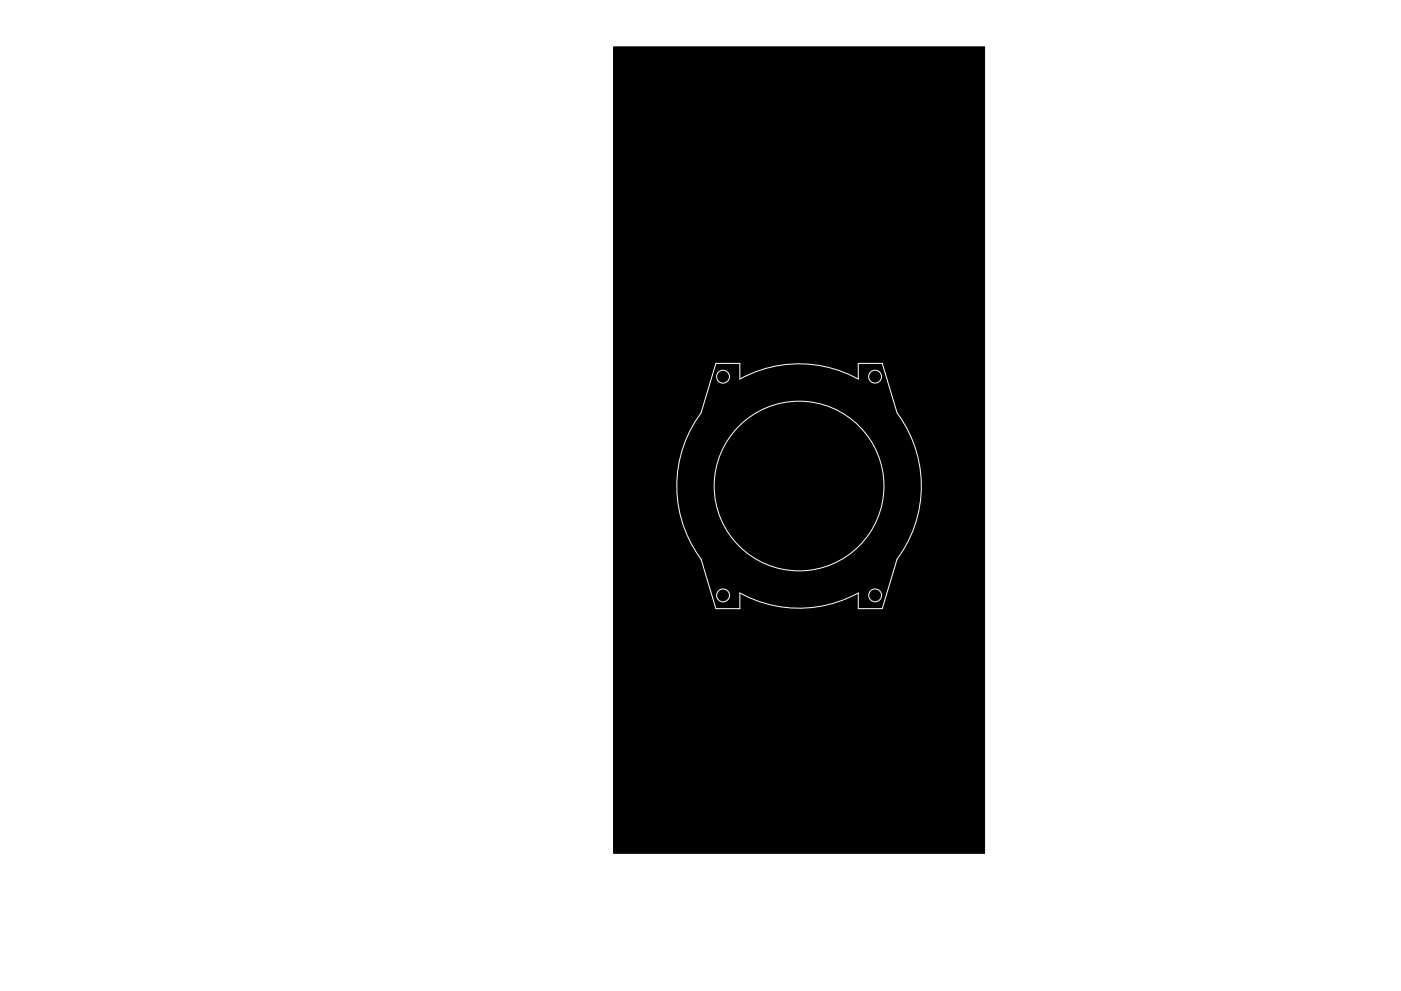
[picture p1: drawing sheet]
<svg xmlns="http://www.w3.org/2000/svg" width="297mm" height="210mm" viewBox="0 0 297 210" stroke-linecap="round" stroke-linejoin="round" font-family="sans-serif">
<path d="M130.1 9.9h78.7v171.1h-78.7z" fill="#000" stroke="#000" stroke-width=".21"/>
<g fill="none" stroke="#fff" stroke-width=".21">
<path d="M151.8 77.1h5.1v3.3a25.9 25.9 0 0 1 25.1 0v-3.3h5.1l3.1 10.5a25.9 25.9 0 0 1 0 31l-3.1 10.5h-5.1v-3.3a25.9 25.9 0 0 1-25.1 0v3.3h-5.1l-3.2-10.5a25.9 25.9 0 0 1 0-31z"/>
<circle cx="153.3" cy="79.9" r="1.37"/>
<circle cx="185.5" cy="79.9" r="1.37"/>
<circle cx="169.4" cy="103.1" r="18"/>
<circle cx="153.3" cy="126.3" r="1.37"/>
<circle cx="185.5" cy="126.3" r="1.37"/>
</g>
</svg>
